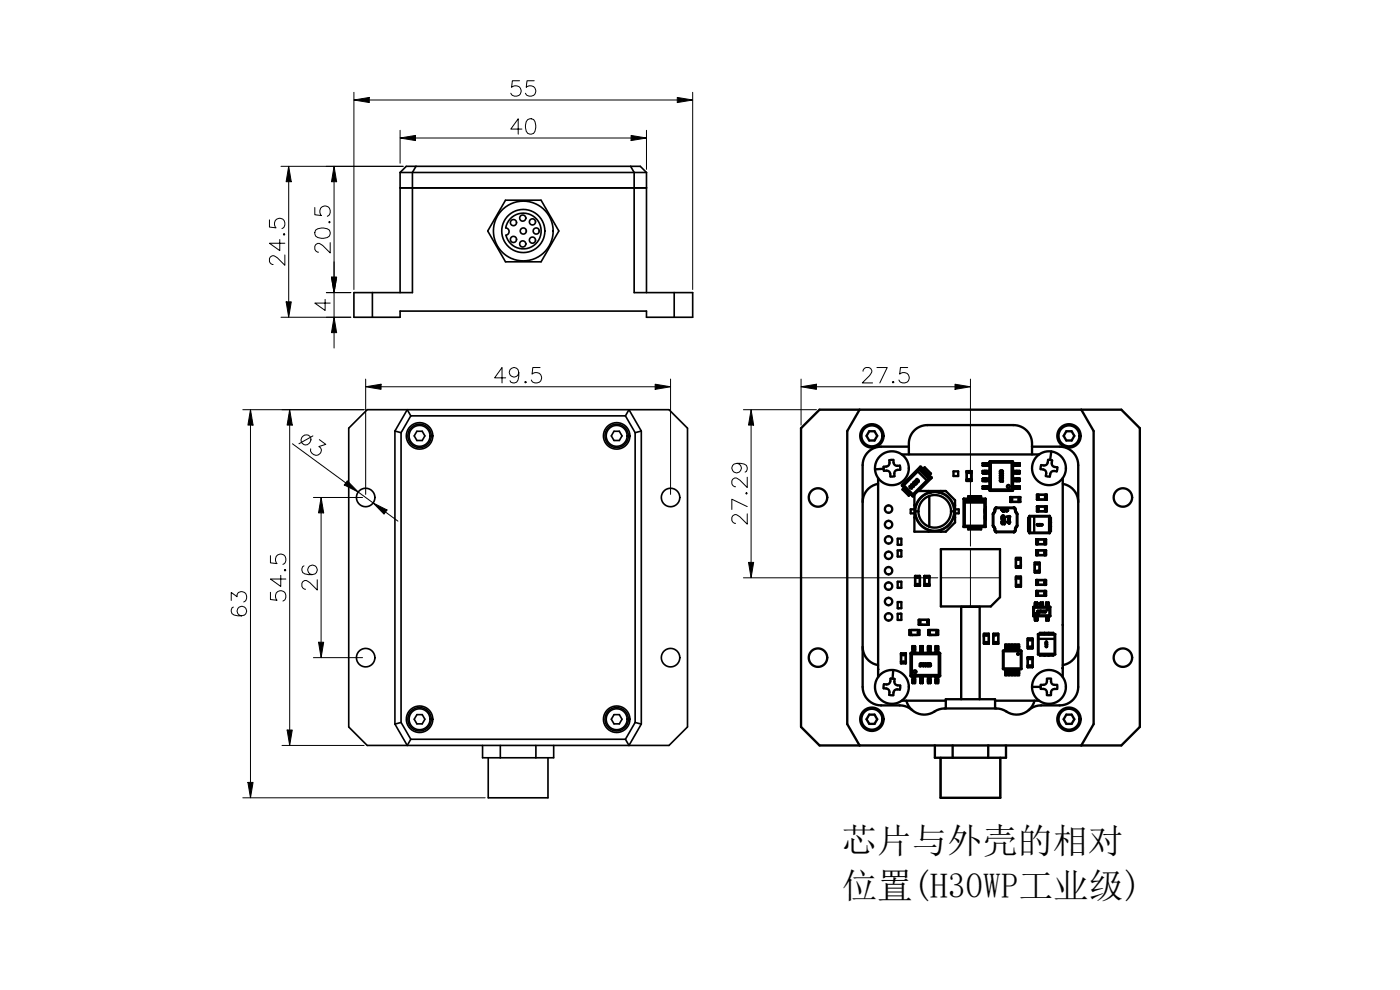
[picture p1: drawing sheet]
<svg xmlns="http://www.w3.org/2000/svg" width="297mm" height="210mm" viewBox="0 0 297 210" stroke-linecap="round" stroke-linejoin="round" font-family="sans-serif">
<defs><g id="words">
<g font-size="7.5">
<text x="178.5" y="180.9">芯片与外壳的相对</text>
<text x="178.7" y="190.5">位置(H30WP工业级)</text>
</g>
</g></defs>
<g fill="none" stroke="#000" stroke-width=".35">
<path d="M84.9 39.9h52.2M84.9 36.6v25.5M84.9 36.6h52.2M84.9 36.6l1.3-1.3h49.6l1.3 1.3M88.2 35.3l-.7 1.3v25.5h-12.4v5.2h9.8v-1.3h52.2v1.3h9.8v-5.2h-12.4v-25.5l-.7-1.3M137.1 36.6v25.5M107.2 42.5h7.6l3.8 6.5-3.8 6.5h-7.6l-3.7-6.5zM108.2 46.5a3.8 3.8 0 0 1 5.9 .3 3.8 3.8 0 0 1-1.5 5.6 3.8 3.8 0 0 1-5.3-2.5 .78 .78 0 0 0 .7-.8 .78 .78 0 0 0-.7-.8l.3-1zM79 62.1v5.2M143 62.1v5.2M77.9 86.9h64l3.9 3.9v63.4l-3.9 3.9h-64l-3.9-3.9v-63.4zM83.8 91.4l1.3 .4"/>
<path d="M83.8 91.4v62.2M85.1 91.8v61.4M87.1 88.2h45.6M87.1 88.2l-.7-1.3-2.6 4.5M87.1 88.2l-2 3.6M88.4 91.5h1.2l.5 1-.5 .9h-1.2l-.5-.9zM130.3 91.5h1.1l.6 1-.6 .9h-1.1l-.6-.9zM132.7 88.2l2 3.6M132.7 88.2l.7-1.3 2.6 4.5M134.7 91.8v61.4M136 91.4l-1.3 .4M136 91.4v62.2"/>
<path d="M83.8 153.6l2.6 4.5 .7-1.3M85.1 153.2l-1.3 .4M85.1 153.2l2 3.6M87.1 156.8h45.6M88.4 151.6h1.2l.5 1-.5 .9h-1.2l-.5-.9zM102.4 158.1v2.6h15.1v-2.6M106.1 158.1v2.6M113.7 158.1v2.6M130.3 151.6h1.1l.6 1-.6 .9h-1.1l-.6-.9zM134.7 153.2l1.3 .4M134.7 153.2l-2 3.6M136 153.6l-2.6 4.5-.7-1.3"/>
<path d="M103.6 160.7v8.5h12.7v-8.5M199.5 160.7v8.5h12.7v-8.5"/>
<circle cx="108.9" cy="47.2" r=".65"/>
<circle cx="108.9" cy="50.8" r=".65"/>
<circle cx="110.9" cy="46.3" r=".65"/>
<circle cx="110.9" cy="51.7" r=".65"/>
<circle cx="111" cy="49" r="4.6"/>
<circle cx="111" cy="49" r="6.3"/>
<circle cx="111" cy="49" r=".65"/>
<circle cx="113" cy="50.9" r=".65"/>
<circle cx="113" cy="47.1" r=".65"/>
<circle cx="113.8" cy="49" r=".65"/>
<circle cx="89" cy="92.5" r="2.48"/>
<circle cx="89" cy="92.5" r="2.22"/>
<circle cx="89" cy="92.5" r="2.81"/>
<circle cx="130.8" cy="92.5" r="2.48"/>
<circle cx="130.8" cy="92.5" r="2.22"/>
<circle cx="130.8" cy="92.5" r="2.81"/>
<circle cx="77.6" cy="105.5" r="1.96"/>
<circle cx="142.3" cy="105.5" r="1.96"/>
<circle cx="77.6" cy="139.5" r="1.96"/>
<circle cx="142.3" cy="139.5" r="1.96"/>
<circle cx="89" cy="152.6" r="2.81"/>
<circle cx="89" cy="152.6" r="2.48"/>
<circle cx="89" cy="152.6" r="2.22"/>
<circle cx="130.8" cy="152.6" r="2.48"/>
<circle cx="130.8" cy="152.6" r="2.81"/>
<circle cx="130.8" cy="152.6" r="2.22"/>
</g>
<g fill="none" stroke="#000" stroke-width=".21">
<path d="M75.1 19.6v41.8M110.2 17.1h-1.5l-.2 1.4a1.16 1.16 0 0 1 1.8 0 1.16 1.16 0 0 1-.3 1.7 1.16 1.16 0 0 1-1.6-.4M113.3 17.1h-1.5l-.2 1.4a1.16 1.16 0 0 1 1.8 0 1.16 1.16 0 0 1-.2 1.7 1.16 1.16 0 0 1-1.7-.4M146.9 19.6v41.8M59.6 35.3h25.9M61.2 35.3l.6 3.2h-1.1zM61.2 38.5v25.5M70.9 35.3l.5 3.2h-1.1zM70.9 38.5v20.3M75.1 21.2l3.2-.5v1.1zM78.3 21.2h65.4M84.9 29.3l3.2-.6v1.1z"/>
<path d="M84.9 27.6v7M88.1 29.3h45.8M110.7 27.4h-2.3l1.5-2.2v3.3M112 25.4a1.04 1.04 0 0 1 1.5 .4 2.69 2.69 0 0 1-.3 2.5 1.06 1.06 0 0 1-1.6-.5 2.58 2.58 0 0 1 .4-2.4zM133.9 28.7l3.2 .6-3.2 .5zM137.1 27.6v8.3M143.7 20.7l3.2 .5-3.2 .6zM57.2 46.6v1.6l1.4 .1a1.16 1.16 0 0 1-.1-1.7 1.16 1.16 0 0 1 1.8 .2 1.16 1.16 0 0 1-.5 1.7M59.4 50.8v2.4l-2.2-1.6h3.2M60.3 49.6l.1 .1-.1 .2-.2-.2zM60.4 54.1v2.2l-1.5-1.6a.98 .98 0 0 0-1.6-.2l-.1 1 .3 .4 .4 .2M66.8 44v1.6l1.4 .1a1.16 1.16 0 0 1 0-1.7 1.16 1.16 0 0 1 1.7 .2 1.16 1.16 0 0 1-.5 1.7"/>
<path d="M66.9 48.8a2.54 2.54 0 0 1 3 0 1.06 1.06 0 0 1-.5 1.6 2.58 2.58 0 0 1-2.5-.3l-.1-.5zM69.9 47l.2 .1-.2 .2-.2-.2zM70.1 51.5v2.2l-1.6-1.6a.98 .98 0 0 0-1.6-.2l-.1 1 .3 .4 .5 .2M70.3 58.8h1.1l-.5 3.3zM59.6 67.3h14.8M60.7 64h1.1l-.6 3.3zM69 63.5v2.4l-2.2-1.6h3.3M69.2 62.1h5.2M70.9 67.3l.5 3.3h-1.1zM70.9 62.1v5.2M70.9 70.6v3.2M110.1 79l-.2-.6a1.01 1.01 0 0 0-1.6-.1 1.01 1.01 0 0 0 .4 1.6 1.01 1.01 0 0 0 1.4-.9l-.2 1.6a.94 .94 0 0 1-.8 .6 .94 .94 0 0 1-.9-.4"/>
<path d="M114.6 78h-1.6l-.1 1.4a1.16 1.16 0 0 1 1.7-.1 1.16 1.16 0 0 1-.2 1.8 1.16 1.16 0 0 1-1.7-.5M183.1 78.7l.3-.6 .3-.1h.6a.81 .81 0 0 1 .5 1.2l-1.9 2h2.2M186 78h2.2l-1.6 3.2M192.6 78h-1.6l-.1 1.4a1.16 1.16 0 0 1 1.7-.1 1.16 1.16 0 0 1-.2 1.8 1.16 1.16 0 0 1-1.7-.5M51.5 86.9h25.7M53.1 86.9l.6 3.3h-1.1zM53.1 90.2v75.8M61.5 86.9l.5 3.3h-1.1zM61.5 90.2v64.7M62 94.1l11.4 8.3M66.4 92.5l-3 1.6M67.7 93.3l1.4 1-1.5 .4a1.05 1.05 0 0 1 .2 1.7 1.05 1.05 0 0 1-1.6-.2l-.3-.4v-.6"/>
<path d="M77.6 82l3.2-.5v1.1zM77.6 80.4v24.5M80.8 82h58.2M107.3 80.1h-2.4l1.6-2.1v3.2M111.3 81.1l.2-.2 .1 .2-.1 .1zM139 81.5l3.3 .5-3.3 .6zM142.3 80.4v24.5M156.3 98.3l-.6 .1a1.01 1.01 0 0 0-.1 1.7 1.01 1.01 0 0 0 1.6-.4 1.01 1.01 0 0 0-.9-1.4l1.6 .1a.94 .94 0 0 1 .6 .8 .94 .94 0 0 1-.4 .9M157.7 86.9h15.5M159.3 86.9l.6 3.3h-1.1zM159.3 90.2v29.1M169.9 82l3.3-.5v1.1z"/>
<path d="M169.9 80.4v9.8M173.2 82h29.4M189.3 81.1l.2-.2 .1 .2-.1 .1zM202.6 81.5l3.3 .5-3.3 .6zM205.9 80.4v35.4M57.4 117.9v1.5l1.4 .2a1.16 1.16 0 0 1 0-1.8 1.16 1.16 0 0 1 1.7 .2 1.16 1.16 0 0 1-.5 1.7M66.5 105.5h10.4M68.1 105.5l.6 3.3h-1.1zM68.1 108.8v27.4M73.7 102l2.3 2.4-3-1.5zM76 104.4l3.2 2.3M79.2 106.7l2.9 1.5-.6 .9z"/>
<path d="M81.8 108.6l2.6 1.9M158.4 104.5l.1 .2-.1 .1-.2-.1zM158.5 109v2.2l-1.5-1.6a.98 .98 0 0 0-1.6-.1l-.1 .9 .3 .5 .4 .1M158.5 107.5l-3.2-1.6v2.2M158.5 101.2v2.2l-1.5-1.6a.98 .98 0 0 0-1.6-.1l-.1 .9 .3 .5 .4 .1M158.8 119.3h1.1l-.6 3.3zM49.1 127.4v-1.7l1.2 .9a1.05 1.05 0 0 1 1.2-1.1 1.05 1.05 0 0 1 .8 1.4l-.1 .5-.5 .3M49.5 128.8a.93 .93 0 0 0-.5 .9 .93 .93 0 0 0 .7 .8l1.5 .1a1.01 1.01 0 0 1-.8-1.4 1.01 1.01 0 0 1 1.5-.4 1.01 1.01 0 0 1 0 1.7l-.7 .1M57.4 125.6v1.6l1.4 .1a1.16 1.16 0 0 1 0-1.7 1.16 1.16 0 0 1 1.7 .2 1.16 1.16 0 0 1-.5 1.7M59.6 122v2.4l-2.2-1.6h3.2M60.5 120.8l.1 .2-.1 .1-.2-.1zM64.5 120a.93 .93 0 0 0-.5 .9 .93 .93 0 0 0 .7 .8l1.5 .2a1.01 1.01 0 0 1-.9-1.4 1.01 1.01 0 0 1 1.6-.4 1.01 1.01 0 0 1-.1 1.6l-.6 .2"/>
<path d="M66.5 139.5h10.4M67.3 123v2.2l-1.6-1.6a.98 .98 0 0 0-1.5-.2l-.2 1 .4 .4 .4 .2M67.6 136.2h1.1l-.6 3.3zM157.7 122.6h41.2M59.8 158.1h17.4M60.9 154.9h1.1l-.5 3.2zM51.5 169.2h51.4M52.6 166h1.1l-.6 3.2z"/>
<circle cx="64.9" cy="93.4" r="1.06"/>
</g>
<g fill="#000">
<path d="M61.2 35.3l.6 3.2h-1.1zM70.9 35.3l.5 3.2h-1.1zM75.1 21.2l3.2-.5v1.1zM84.9 29.3l3.2-.6v1.1zM133.9 28.7l3.2 .6-3.2 .5zM143.7 20.7l3.2 .5-3.2 .6zM70.3 58.8h1.1l-.5 3.3zM60.7 64h1.1l-.6 3.3zM70.9 67.3l.5 3.3h-1.1zM53.1 86.9l.6 3.3h-1.1zM61.5 86.9l.5 3.3h-1.1zM77.6 82l3.2-.5v1.1z"/>
<path d="M139 81.5l3.3 .5-3.3 .6zM159.3 86.9l.6 3.3h-1.1zM169.9 82l3.3-.5v1.1zM202.6 81.5l3.3 .5-3.3 .6zM68.1 105.5l.6 3.3h-1.1zM73.7 102l2.3 2.4-3-1.5zM79.2 106.7l2.9 1.5-.6 .9zM158.8 119.3h1.1l-.6 3.3zM67.6 136.2h1.1l-.6 3.3zM60.9 154.9h1.1l-.5 3.2zM52.6 166h1.1l-.6 3.2z"/>
</g>
<g fill="none" stroke="#000" stroke-width=".5">
<path d="M173.9 86.9h64l3.9 3.9v63.4l-3.9 3.9h-64l-4-3.9v-63.4zM182.4 86.9l-2.7 4.5v62.2l2.7 4.5M184.4 91.5h1.1l.6 1-.6 .9h-1.1l-.6-.9zM187.4 99.4l-1.8 .2M188.7 97.6h.8a.99 .99 0 0 0 .3 1 .99 .99 0 0 0 1.1 .2l.1 .8a1.01 1.01 0 0 0-1.3 .6l.1 .8-.9 .1a.99 .99 0 0 0-.3-1.1 .99 .99 0 0 0-1.1-.1v-.9a1.01 1.01 0 0 0 1.2-.6zM192.8 94.7a4 4 0 0 1 3.9-4.5h18.3a4 4 0 0 1 3.9 4.5M192.8 94.7h-5.9a3.9 3.9 0 0 0-3.9 4v47a3.9 3.9 0 0 0 3.9 3.9h4a3.9 3.9 0 0 1 2.6 1M192.8 94.7v1.7M194.7 100l1.9 1.9M195 99.7l2 1.9M195.2 99h.2M195.2 99v.3"/>
<path d="M195.2 99l-3.8 3.9M195.2 99.3l-3.5 3.6M195.3 99.3h-.1M195.3 99.3h.1M195.3 99.3v.1M195.3 99.4l-3.6 3.6M195.3 99.4l1.9 1.9M195.4 99l2.2 2.2M195.4 99.3l1.9 1.9M195.4 99v.3M195.8 99.5l.4-.4 1.3 1.4-.3 .3M195.9 99.4l1.3 1.3"/>
<path d="M202.3 100h1v1h-1zM205.1 99.9v2.1M206.1 99.9h-1M206.1 99.9v2.1M208.5 98.8h.1M208.5 98.3v.5M208.5 99.9v.5M208.5 98.3h.1M208.5 99.9h.1M208.8 98.3v.5M208.8 99.9v.5M208.8 98.3h.1"/>
<path d="M208.8 99.9h.1M209 98.3l.1 .5M209 99.9v.5M209.1 98.3h-.1M209.1 99.9h-.1M209.2 98.3l.1 .5M209.2 99.9v.5M209.3 99.9h-.1M209.3 98.3h-.1M209.7 98.3v.5M209.7 99.9v.5M209.9 98v6"/>
<path d="M209.9 98l.2 .1M209.9 98.3h-1.4M209.9 98.8h-1.4M209.9 99.9h-1.4M210 97.8l-.1 .2M210 97.8l.2 .2M210.1 98.1v5.7M210.2 98l-.1 .1M210.2 98v6M212.2 99.8h.5v.3h-.5zM214.6 98l.1 .1M214.6 98v6"/>
<path d="M214.6 98h-4.4M214.7 98.1v5.7M214.7 98.1h-4.6M214.8 97.8h-4.8M214.8 97.8l-.2 .2M214.8 97.8l.1 .2M214.9 98v6M214.9 98l-.2 .1M214.9 98.3h1.4M214.9 99.9h1.4M215.1 98.3v.5M215.1 99.9v.5"/>
<path d="M215.5 98.3v.5M215.5 99.9v.5M215.7 98.3h.1M215.7 99.9h.1M215.8 98.3l-.1 .5M215.8 99.9v.5M216 98.3h.1M216 99.9h.1M216 98.3v.5M216 99.9v.5M216.3 98.3h.1M216.3 99.9h.1"/>
<path d="M216.3 98.8h-1.4M216.3 98.3v.5M216.3 99.9v.5M216.3 98.8h.1M218.9 94.7h5.9a3.9 3.9 0 0 1 3.9 4v47a3.9 3.9 0 0 1-3.9 3.9h-3.9a3.9 3.9 0 0 0-2.6 1M218.9 94.7v1.7M220.4 96.4h-29.1M220.9 98.7a1.01 1.01 0 0 0 1.3-.4l.1-.8 .9 .2a.99 .99 0 0 0 .1 1.1 .99 .99 0 0 0 1 .3l-.1 .9a.99 .99 0 0 0-1.1 0 .99 .99 0 0 0-.4 1.1l-.8-.1a1.01 1.01 0 0 0-.4-1.3l-.7-.2zM223 95.8l-.2 1.8M226.2 91.5h1.1l.6 1-.6 .9h-1.1l-.6-.9zM229.4 86.9l2.6 4.5v62.2l-2.6 4.5M186.3 101.4v42.2"/>
<path d="M186.3 102.6a3.9 3.9 0 0 0-3.3 3.9M190.4 114.3h.8v1.3h-.8zM190.4 116.8h.8v1.3h-.8zM191.4 102.9v.1M191.4 103l2.2 2.3M191.4 103h.3M191.4 102.9h.3M191.7 102.9v.1M191.7 103l1.9 2M191.7 102.9l2.1 2.1M191.7 103.6l1.4 1.3M191.8 103.5l-.3 .3 1.3 1.4 .3-.4"/>
<path d="M193 103.1a.32 .32 0 0 1 .5 .1 .32 .32 0 0 1-.2 .4l-.3-.2zM193 103.2l.3 .1 .1 .2-.3-.1zM193.3 102.8l.5 .4v-.2v.3zM193.6 105.3h.2M193.6 105h.2M193.6 105v.3M193.7 102.4h.2l-.1 .2 .2-.1v.3l.2-.1v.2h-.3v-.2h-.2zM193.8 105v.3M193.8 103.3h.1M194 105l-.2 .3M194 108h-.8v.9h.8M194 109.8h.3l.8 1.4 .9 .8 1 .4v.4"/>
<path d="M194.1 102h.2l-.2 .3h.4l-.1 .3 .1-.3h-.5zM194.2 108.5h.6M194.4 101.7h.2l-.2 .2h.5l-.2 .4 .1-.3h-.4zM194.8 104.2h5.8l2 1.9v4.7l-2 2h-6.6v-7.9zM194.8 108.5a3.5 3.5 0 0 0 2.3 3.2M196.6 101.9l-3 3.1M196.9 104.6h.1M197 101.6l-.4 .3M197 104.2v.3l-1 .5-.9 .7-.8 1.5h-.3M197 104.5l-.1 .1M197 104.5h.1M197.1 105.2a3.5 3.5 0 0 0-2.3 3.3"/>
<path d="M197.1 105.2a3.5 3.5 0 0 1 4.7 3.3M197.1 105.2v6.5M197.2 101.3l-.2 .3M197.2 101.3h.1M197.3 101.2v.1M197.3 101.4l-3.5 3.6M197.3 101.3v.1M197.3 104.5h-.3M197.3 104.5h.1M197.5 104.4h-.1M197.5 104.4h.1M197.6 101.2v.2"/>
<path d="M197.6 101.4l-2.7 2.8M197.6 101.2h-.3M197.6 101.4h-.3M197.6 104.4h-.1M197.7 104.4h.1M197.9 104.4h-.1M197.9 104.4h.1M198.1 104.3l-.2 .1M198.2 104.3l.1 .1M198.5 104.3l.5 .1M199 104.4l.3 .1M199 104.4h.1"/>
<path d="M199.3 104.5h.1M199.4 104.5l.3 .1M199.6 116.5h12.5v10.2l-1.9 1.9h-10.6zM199.6 104.2v.3l1 .5 .8 .7 .9 1.5h.3M199.7 104.6h.1M201.8 108.5a3.5 3.5 0 0 1-4.7 3.2M202.4 108.5a4.1 4.1 0 0 1-4.1 4.1 4.1 4.1 0 0 1-4.1-4.1M202.4 108.5a4.1 4.1 0 0 0-4.1-4.1 4.1 4.1 0 0 0-4.1 4.1M202.4 108.5h-.6M202.6 108h.8v.9h-.8M202.6 109.8h-.3l-.5 1-.8 .8-1.4 .8v.4M204.4 105.8v5.9l.2-.2"/>
<path d="M204.4 105.8l.2 .2M204.4 111.7l.1 .1M204.5 105.8h-.1M204.5 105.8l.2 .2M204.6 106v5.5M204.6 111.5l.1 .1M204.7 106.1l-.1 .1M204.7 106.3l-.1 .1M204.7 106.5l-.1 .1M204.7 106h-.1M204.7 106v.1M204.7 106.6v5"/>
<path d="M204.7 106.2v.1M204.7 106.4v.1M204.7 111.6l-.2 .2M205.1 101.7h.1M205.1 100.3v1.4M205.1 100.3h1M205.1 100.3h.1M206.1 101.7h-1M206.1 102h-1M206.1 100.3h.1M206.1 100.3v1.4M206.1 101.7h.1"/>
<path d="M208.1 105.5h-2.7M208.1 105.8v-.5h-2.7v.5M208.1 111.8v.5h-2.7v-.5M208.1 112h-2.7M208.5 100.4h.1M208.5 103.7h.1M208.5 102h.1M208.5 101.6v.4M208.5 103.2v.5M208.8 102h.1M208.8 100.4h.1M208.8 101.5v.5"/>
<path d="M208.8 103.2v.5M208.9 106h.1M208.9 106h-4.2M208.9 106v5.6M208.9 111.6l.1 .2M208.9 111.6h-4.2M208.9 106.5h-4.2M208.9 106.4h-4.3M208.9 106.1h-4.2M208.9 106.6h-4.3M208.9 106.2h-4.3M208.9 106.3h-4.2"/>
<path d="M208.9 106h-4.3M208.9 106v5.5M208.9 111.5v.1M208.9 111.5l.2 .2M208.9 111.5h-4.3M208.9 109.7l.1 .3M209 108.6v.1M209 108.9h.1M209 108.4v.1M209 108.4h.1M209 108.2v.1M209 108.5v.1"/>
<path d="M209 108v.1M209 108.5h.1M209 108.7h.1M209 109.7v.2M209 108.3h.1M209 108.1h.1M209 108.1v.1M209 108h.1M209 107.9v.1M209 110v.3l.1-.2M209 110v.2v-.1M209 109.9v.1"/>
<path d="M209 108.8v.1M209 108.8h.1M209 108.3v.2M209 108.2v.3M209 107.8l.1 .2M209 107.8v.1M209 109.9v.2M209 108v.2M209 107.6l.1 .1M209 107.6l.1-.1v.2M209 107.6h.1M209 107.9h.1"/>
<path d="M209 108.2l.1 .1M209 107.8h.1M209 105.8h-4.5M209 105.8l-.1 .2M209 111.8h-4.5M209 105.8h.1M209 108.6h.1M209 107.8l.1 .1M209 109.4v-.2v.5M209 100.4h.1M209 102h.1M209.1 107.6v.1"/>
<path d="M209.1 107.6h-.1M209.1 108.6h.1M209.1 109.7l-.1-.2v.4M209.1 108.6v.1M209.1 108.4l-.1 .1M209.1 109.7v.2M209.1 109.7h.1M209 109.9h.1M209.1 107.7h.1M209.1 108.4h.1M209.1 108.4v.1M209.1 108.7h.1"/>
<path d="M209.1 108.3h-.1M209.1 107.8v.1M209.1 108.8v.1M209.1 108.3h.1M209.1 108.1h-.1M209.1 108.5h.1M209.1 107.9h.1M209.1 109.4l-.1-.3-.1 .6M209.1 109.4v.1M209.1 108.3l-.1 .1M209.1 108.8h.1M209.1 101.5l-.1 .5"/>
<path d="M209.1 103.2v.5M209.1 108h.1M209.1 108v.2M209.1 107.9v.2M209.1 109.9h.1M209.1 107.5v.1M209.1 108.3v.1M209.1 109.9v.2M209.1 105.8v5.9M209.1 105.8l-.2 .2M209.1 111.7l-.1 .1M209.2 100.4h.1"/>
<path d="M209.2 102h.1M209.3 101.5l-.1 .5M209.3 103.2v.5M209.7 101.5v.5M209.7 103.2v.5M209.9 101.5l-1.4 .1M209.9 100.4h-1.4M209.9 101.6h-1.4M209.9 103.2h-1.4M209.9 103.7h-1.4M209.9 102h-1.4M209.9 104l.1 .1"/>
<path d="M210.1 103.8l.1 .2M210.1 103.8l-.2 .2M210.2 104l-.2 .1M210.6 109.1v2.4M210.6 109.1h.1M210.6 111.5l.1 .3M210.6 111.5h.1M210.7 108.8l-.1 .3M210.7 108.8l.1 .1M210.7 111.8l.2 .1M210.7 109.1v2.4M210.7 111.5l.1 .2"/>
<path d="M210.8 108.9l-.1 .2M210.8 111.7l-.1 .1M210.8 111.7l.2 .1M210.9 108.6l-.2 .2M210.9 108.6l.1 .1M210.9 111.9l.1 .3M211 108.7l-.2 .2M211 111.8l.1 .4M211 111.8l-.1 .1M211 108.4l-.1 .2M211 108.1h.1M211 108.1v.3"/>
<path d="M211 108.4h.1M211 112.2v.3M211 112.2h.1M211 112.5l.4 .4M211 112.5h.1M211.1 112.8l.3 .1M211.1 108.4l-.1 .3M211.1 108.1v.3M211.1 112.5l.3 .3M211.1 112.2v.3M211.4 107.8v-.1h-.2l-.2 .4M211.4 107.8l-.3 .3"/>
<path d="M211.4 112.8v.1M212.1 100.9l.7 .1zM212.1 101.8l.2 .3 .2-.3h.2v.4l-.1-.3-.2 .2h-.2zM212.1 100.3l.2 .3 .1 .1 .2-.1 .1-.3a.33 .33 0 0 1-.3 .5 .33 .33 0 0 1-.3-.5zM212.5 108.1h.1M212.5 108.1v.1M212.5 110h.6l-.5 .1 .5 .2-.5 .3 .5 .1h-.6l.5-.3zM212.5 110.8l.1 .3 .2-.2h.3v.3l-.1-.3-.2 .3-.3-.1zM212.5 108.2h.1M212.6 108.1h.1M212.6 108.1h-.1M212.6 108.1l-.1 .1"/>
<path d="M212.6 108.2h.1M212.6 108.1v.1M212.6 108.3h.1M212.6 108.3l.1 .1M212.6 109.4a.37 .37 0 0 1 .4 0 .37 .37 0 0 1 .1 .4h-.6zM212.6 108.1l.2 .1h-.2M212.7 108.4h.1M212.7 109.4h.2l.2 .4h-.6zM212.7 108.1v.1M212.7 108.3h.1M212.7 108.3v.1M212.8 108.4h.1"/>
<path d="M212.8 108.3v.1M212.8 108.1h-.2M212.8 108.3h.1M212.8 108.3l.1 .1h-.1M212.8 108.2h-.2M212.8 108.1v.1M212.8 108.1l.1 .1M212.9 108.3v.1M212.9 108.1v.1M212.9 108.1h.1M212.9 108.1h-.1M212.9 108.2h.1"/>
<path d="M212.9 108.3h-.1M212.9 108.1l.1 .1M213 108.2h.1M213 108.1h.1M213 108.4h.1M213 108.3h.1M213 108.1v.1M213 108.3l.1 .1M213.1 108.2h-.1M213.1 108.2h.1M213.1 108.1h.1M213.1 108.4h-.1"/>
<path d="M213.1 108.3v.1M213.1 108.1l-.1 .1M213.1 108.4h.1M213.1 108.1l.1 .1zM213.1 108.3l.1 .1M213.1 108.3h.1M213.3 108.1h.2a.18 .18 0 0 0 .1 .3 .18 .18 0 0 0 .1-.2l-.2 .1 .1-.2a.19 .19 0 0 1 .3 .2 .19 .19 0 0 1-.3 .2l-.3-.2zM213.6 109.6l.5-.1 .2 .1h-.2v.3zM213.6 110.7l.5-.1 .2 .2h-.2v.3zM213.8 109.6h.3v.3zM213.8 110.8h.3v.2zM213.8 110.1l.2 .1 .2-.1-.1 .2 .1 .1-.2-.1-.1 .2 .1-.2z"/>
<path d="M214.3 106.5h.1M214.3 105.5v1M214.4 105.4l-.1 .1M214.4 105.4v1.1M214.4 106.5h.3M214.6 104l.2 .1M214.6 104h-4.4M214.7 106.5h1.4M214.7 106.5h.1M214.7 105.4v1.1M214.7 103.8l-.1 .2M214.7 103.8l.2 .2"/>
<path d="M214.7 103.8h-4.6M214.8 104.1h-4.8M214.9 104l-.1 .1M215.1 107.8v-.1h.2l.2 .4M215.1 107.8l.2 .3M215.1 107.8h-3.7M215.1 112.8v.1M215.1 112.8h-3.7M215.1 112.9h-3.7M215.1 101.5v.5M215.1 103.2v.5M215.3 108.4l.2 .3"/>
<path d="M215.3 108.1h.2M215.3 108.4h.2M215.3 108.1v.3M215.3 112.5l-.2 .3M215.3 112.2h.2M215.3 112.5h.2M215.3 112.2v.3M215.3 107.8l-.2-.2h-3.8l-.2 .2M215.3 112.8l-.2 .1M215.5 108.4l.1 .2M215.5 108.1v.3M215.5 112.5l-.4 .4"/>
<path d="M215.5 112.2v.3M215.5 108.7l.1 .2M215.5 111.8l-.2 .4M215.5 111.8l.1 .1M215.5 118.4h1.1v2h-1.1zM215.5 118.6h.4v.1M215.5 103.2v.5M215.5 101.5v.5M215.6 108.6l.1 .2M215.6 108.6l-.1 .1M215.6 111.9l-.1 .3M215.6 108.9l.1 .2"/>
<path d="M215.6 111.7l.1 .1M215.6 111.7l-.1 .1M215.7 109.1h.1M215.7 109.1v2.4M215.7 111.5l-.1 .2M215.7 111.5h.1M215.7 108.8l.1 .3M215.7 108.8l-.1 .1M215.7 111.8l-.1 .1M215.7 101.5l.1 .5M215.7 103.2v.5M215.8 100.4h-.1"/>
<path d="M215.8 102h-.1M215.8 109.1v2.4M215.8 111.5l-.1 .3M216 101.5v.5M216 103.2v.5M216 100.4h.1M216 102h.1M216.1 105.5v1M216.1 106.5h.3M216.1 106.5h.1M216.1 105.4h.1M216.3 101.5v.1"/>
<path d="M216.3 101.5h-1.4M216.3 101.5v.5M216.3 103.2h.1M216.3 103.2v.5M216.3 103.7h-1.4M216.3 103.2h-1.4M216.3 100.4h.1M216.3 102h.1M216.3 101.6v.4M216.3 100.4h-1.4M216.3 101.6h-1.4M216.3 103.7h.1"/>
<path d="M216.3 102h-1.4M216.4 105.4v.1M216.4 105.4v1.1M216.4 105.4h-2M216.4 106.5h.1M216.4 106.5h-2.1M216.4 105.5h-2.1M216.4 105.5v1M216.6 118.7h-1.1M216.6 119.8v.1M218.1 111.7h.3M218.4 109.8h-.3v2.9h.3"/>
<path d="M218.4 110.8h-.3M218.4 109.4v3.7M218.4 109.4l.1 .2M218.5 109.6v3.4M218.5 113l-.1 .1M219.4 109.6v3.4M219.5 119.4h1.1v2h-1.1zM219.8 117.7v.1M219.8 114.4h.1M219.8 114.4v1M219.8 115.4h.3M219.8 116.7h.1"/>
<path d="M219.8 116.7v1.1M220 111.2h.1l-.1 .1 .1 .1h-.1zM220 106h.1M220 108.4v.1M220 104.9v.1M220 104.9v1.1M220 107.4v.1M220 107.4v1.1M220.1 114.4h1.5M220.1 117.7h1.5M220.1 114.4v1M220.1 115.4h.1"/>
<path d="M220.1 114.4h.1M220.1 117.7v.1M220.1 116.7v1M220.1 116.7h.1M220.2 111.4l.1-.2 .1 .2M220.3 111.2v.1M220.3 111.2h.1M220.3 111.2l.1 .2M220.3 106h1.4M220.3 108.4l1.4 .1M220.3 106h.1M220.3 108.4v.1"/>
<path d="M220.3 105v1M220.3 105h.1M220.3 107.5v.9M220.3 107.4v.1M220.3 111.4h-.1M220.4 111.4h.1M220.5 111.2h.1l-.1 .2zM220.5 111.4h-.1M220.5 111.4h.1M220.6 119.5h-.4v.2M220.6 119.7h-1.1M220.6 111.4h-.1"/>
<path d="M220.7 111.4l.1-.2h-.2v.2h.2M220.7 111.3h.1M220.8 111.4h.1M220.8 111.3h.1M220.9 111.3h.1M221 111.2h.1M221 111.3v.1M221 111.3h.1M221.1 111.3v.1M221.1 111.2l-.1 .1M221.1 111.2h-.1l.1 .2M221.1 111.2v.1"/>
<path d="M221.6 116.7v1M221.6 114.4v1M221.6 115.4h.3M221.6 115.4h.1M221.6 114.4h.1M221.6 116.7h.1M221.6 117.7v.1M221.7 105v1M221.7 107.5v.9M221.8 104.9h-.1M221.8 106h-.1M221.8 108.4l-.1 .1"/>
<path d="M221.8 107.4h-.1M221.9 115.4h-2.1M221.9 114.4h.1M221.9 114.4v1M221.9 116.7h.1M221.9 116.7v1.1M221.9 114.4h-2.1M221.9 116.7h-2.1M221.9 117.7v.1M221.9 117.7h-2.1M222 104.9l.1 .1M222 104.9v1.1"/>
<path d="M222 107.4l.1 .1M222 107.4v1.1M222.1 106h-.1M222.1 105h-2.1M222.1 106h-2.1M222.1 108.4l-.1 .1M222.1 107.5h-2.1M222.1 108.4h-2.1M222.6 109.6v3.4M222.6 109.6h-4.1M222.6 113l.1 .1M222.6 113h-4.1"/>
<path d="M222.7 109.8h.2v2.9h-.2M222.7 109.4v3.7M222.7 109.4l-.1 .2M222.7 109.4h-4.3M222.7 113.1h-4.3M222.9 110.8h-.2l.2 .1M222.9 111.7h-.2h.2M225.5 101.4v42.2M225.5 102.6a3.9 3.9 0 0 1 3.2 3.9M183 137.2a3.9 3.9 0 0 0 3.3 3.9M190.4 123.4h.8v1.3h-.8zM190.4 127.7h.8v1.3h-.8z"/>
<path d="M190.4 130.2h.8v1.3h-.8zM191.2 138.9l-.1 1.5M191.2 138.9h1M191.2 138.6h1M191.2 138.6v2.1M191.2 138.9h-.1M192.2 138.6h.1M192.2 138.6v2.1M192.2 138.9v1.5h-1M192.2 138.9h.1M192.2 138.6v.3M192.9 133.6h2.1v1.1h-2.1z"/>
<path d="M193.2 138.6v4.8M193.2 138.6l.1 .2M193.3 134l-.2 .7M193.3 138.5l-.1 .1M193.3 138.5l.2 .1M193.3 138.8v4.4M193.5 138.6l-.2 .2M193.5 138.6v4.7M193.6 137.1v1.4M193.6 138.3h.5M193.6 137.1h.1M194.1 137.1h.1"/>
<path d="M194.1 137.6h.1M194.1 137.6h-.5M194.1 137.4h.1M194.1 137.1v1.4M194.1 137.1h-.5M194.1 137.4h-.5M194.1 137.8h-.5M194.1 122.2v2M194.1 122.2v.3M194.1 123.9v.3M194.1 122.5h.1M194.1 122.5v1.4"/>
<path d="M194.7 134l.1 .7M194.9 131.5h2.1v1h-2.1zM195.1 131.5l.2 .6M195.1 122.5h-1M195.1 123.9h-1M195.1 123.9l.1 .3M195.1 122.5v1.4M195.2 122.5h-.1M195.2 123.9h-.1M195.2 122.2l-.1 .3M195.2 122.2v2M195.2 122.2h-1.1"/>
<path d="M195.2 122.5h.1M195.2 124.2h-1.1M195.2 137.1v1.4M195.2 138.3h.6M195.3 137.1h-.1M195.3 137.1v1.4M195.3 137.1h.4M195.7 137.4h.1M195.7 137.1h.1M195.7 137.1v1.4M195.7 137.4h-.5M195.7 137.1h-.5"/>
<path d="M195.7 137.6h.1M195.7 137.6h-.5M195.8 137.8h-.6M196.1 122.2h1.1M196.1 124.2v.1M196.1 122.5h.1M196.1 122.5v1.4M196.1 122.2h.1M196.1 122.2v2.1M196.1 123.9h1M196.1 123.9h.1M196.8 131.5l-.1 .6"/>
<path d="M196.9 137.8h.5M196.9 137.6h.1M196.9 137.6h.5M196.9 137.4h.5M196.9 137.1h.5M196.9 137.1h.1M196.9 137.1v1.4M196.9 137.4h.1M196.9 133.6h2.1v1.1h-2.1zM197.1 122.5h-1M197.1 122.2h.1M197.1 122.2v2.1"/>
<path d="M197.1 122.5v1.4M197.1 122.5h.1M197.1 123.9h.1M197.2 124.2l-.1 .1M197.2 124.2h-1.1M197.2 134.3h-.1v.4M197.3 133.6v1.1M197.4 137.1h.1M197.4 137.1v1.4M197.4 138.3h-.5M198.5 138.3h.5M198.5 137.1h.1"/>
<path d="M198.5 137.1v1.4M198.5 137.6h.1M198.5 137.6h.5M198.5 137.4h.5M198.5 137.4h.1M198.7 133.6v1.1M198.7 134.3h.1v.4M199 137.6h.1M199 137.4h.1M199 137.1h.1M199 137.1v1.4M199 137.1h-.5"/>
<path d="M199 137.8h-.5M199.2 138.6l.1 .2M199.2 138.6h-5.7M199.2 138.6v4.7M199.3 138.8v4.4M199.3 138.8h-6M199.3 138.5h-6M199.3 138.5l-.1 .1M199.3 138.5l.1 .1M199.4 138.6v4.8M199.4 138.6l-.1 .2M208.7 134.6v.1"/>
<path d="M208.7 134.8h.1M208.7 135v.1M208.7 134.4h1.1v2.2l-1.1-.1zM209.4 136.2v.1h.4M209.8 134.6l-.7 .2M209.8 134.8h-1.1M209.8 136.2h-1.1M210.7 134.4h1.1v2.2l-1.1-.1zM210.7 134.6l.7 .2M211.1 136.2v.1h-.4M211.8 136.2h-1.1M212.8 138.1v3.8"/>
<path d="M212.8 138.1h.1M212.8 138.1v3.7M212.8 138v.1M212.8 138l.1 .1M212.9 138.1h-.1M212.9 138.1v3.8M213.3 137.1h.3M213.3 137.2h.3M213.3 138v-1.3h.3v1.3M213.3 137.5h.3M213.3 137.8h.3M213.9 137.2h.3"/>
<path d="M213.9 137.5h.3M213.9 138v-1.3h.3v1.3M214.2 137.1h-.3M214.2 137.8h-.3M214.6 137.1h.3M214.6 138v-1.3h.3v1.3M214.6 137.2h.3M214.6 137.8h.3M214.9 137.5h-.3M215.2 137.1h.3M215.2 138v-1.3h.3v1.3M215.2 137.2h.3"/>
<path d="M215.2 137.5h.3M215.5 122.3h1.1v2.1h-1.1zM215.5 137.8h-.3M215.9 137.1h.3M215.9 137.8h.3M215.9 120.1v.1h-.4M216.2 124.1v.1h.4M216.2 137.2h-.3M216.2 137.5h-.3M216.2 138v-1.3h-.3v1.3M216.6 138.1h.1M216.6 138.1v3.8"/>
<path d="M216.6 138.1h-3.7M216.6 120.1h-1.1M216.6 120.1h.1M216.6 120.2v.1M216.6 122.3h-1.1M216.6 124.1h-1.1M216.6 122.5h-.4v.2M216.6 122.7h-1.1M216.6 138h-3.8M216.6 138v.1M216.6 138l.1 .1M216.6 138.1h-3.8"/>
<path d="M216.6 138.1v3.7M216.7 138.1v3.8M216.7 138.1h-.1M218 135.4h1.1v2.1h-1.1zM218 139.8h.1M218 139.8v1.4M218 139.4v.1M218 139.4v2.1M218.7 137.2v.1h.4M219 139.4l.1 .1M219 139.4v2.1M219 139.8h-1"/>
<path d="M219 139.8v1.4M219.1 139.8h-.1M219.1 135.6h-.4v.2M219.1 135.8h-1.1M219.1 137.2h-1.1M219.1 139.5h-1.1M219.1 136.9v.1M219.1 137.2h.1M219.1 137.3v.1M219.2 128.8v1.9M219.2 128.8l.1 .1M219.2 130.7h.1"/>
<path d="M219.2 128.7v.1M219.2 128.7l.2 .1M219.3 130.5l.1 .1M219.3 130.5l-.1 .2M219.3 128.9v1.6M219.4 128.8l-.1 .1M219.4 130.6l-.2 .1M219.4 128.8v1.8M219.5 130.2h.1M219.5 130.2v.1M219.6 128.6h.5M219.6 130.7v.9"/>
<path d="M219.6 127.8v.9M219.6 127.8h.4M219.6 127.8h.1M219.6 128h.4M219.6 128h.1M219.6 128.1h.4M219.6 128.1h.1M219.6 128.3h.4M219.6 128.3h.1M219.6 131.2h.4M219.6 131.1v.1M219.6 131.3h.5"/>
<path d="M219.6 131.4h.1M219.6 131.6h.1M219.6 131.4h.4M219.6 130.2v.1M219.6 130.3h.1M219.6 130.2h.1M219.6 130.3v.1M219.7 130.4h.1M219.7 130.2h-.1M219.7 130.2l-.1 .1M219.7 130.3h.1M219.7 130.3v.1"/>
<path d="M219.7 130.2h.1M219.8 130.2h-.1M219.8 130.3v.1M219.8 130.3h-.1M219.8 130.2h.1M219.8 130.4h-.1M219.8 130.4h.1M219.8 130.3h.1M219.8 124v.1M219.8 126.4h.1M219.8 123v.1M219.8 123v1.1"/>
<path d="M219.8 125.3v1.1M219.8 125.3h.3M219.9 130.3v.1M219.9 130.2h.1M219.9 121.1l.7 .1M220 130.2l.2 .2M220 130.2v.1M220 130.2h.1M220 130.3h.2M220 127.8l.1 .9M220 131.6h-.4M220.1 127.8h-.1"/>
<path d="M220.1 128h-.1M220.1 128.1h-.1M220.1 128.3h-.1M220.1 131.1l-.1 .1M220.1 130.8h-.5M220.1 130.7l-.1 .9M220.1 131.4h-.1M220.1 131.6h-.1M220.1 130.2h.1M220.1 124l1.5 .1M220.1 126.4h1.5M220.1 124v.1"/>
<path d="M220.1 126.4h.1M220.1 123.1v.9M220.1 123v.1M220.1 125.4v1M220.1 125.4h.1M220.2 129.6l-.1 .1h.1M220.2 129.6v.1M220.2 130.3h-.1M220.2 130.3h.1M220.2 129.7v.2h-.1zM220.2 134.5v4.3M220.2 134.5l.1 .1"/>
<path d="M220.2 130.4h.1M220.2 129.7h.1M220.2 129.6h.1M220.2 130.2v.1M220.2 130.2l-.1 .1M220.2 130.2h.1M220.3 130.2l-.1 .2M220.3 129.7h.1M220.3 134.6v4.1M220.3 138.7l-.1 .1M220.4 129.7h.1M220.5 129.8h.2"/>
<path d="M220.6 121.1h-1.1M220.6 129.6h.1M220.6 129.6v.1M220.6 129.6l-.1 .2M220.6 129.7l-.1 .1M220.6 129.7h.1M220.7 129.8h.1M220.7 129.6h.1M220.8 128.6h.5M220.8 127.8h.4M220.8 127.8h.1M220.8 128.1v.5"/>
<path d="M220.8 127.8v.9M220.9 129.6l-.1 .3-.1-.1 .2-.2M220.9 129.6h-.2M220.9 129.6h.1M221 129.7h.1M221.1 129.7h.1M221.1 129.8l.3 .1zM221.2 129.8v-.2l.1 .2M221.2 127.8l.1 .9M221.2 128h-.4M221.2 128.1h-.4M221.2 128.3h-.4"/>
<path d="M221.3 127.8h-.1M221.3 128h-.1M221.3 128.1h-.1M221.3 128.3h-.1M221.6 134.2v.3M221.6 139.1v-.3v.3M221.6 123.1v.9M221.6 123h.1M221.6 124v.1M221.6 126.4h.1M221.8 129.6l.1 .3h-.2l.2-.1zM221.8 129.6h.1"/>
<path d="M221.8 129.6h-.1M221.9 137.1h.2v.1h-.2zM221.9 136.5h.1M221.9 136.6l.1 .1zM221.9 136.3h.1M221.9 123v.1M221.9 123v1.1M221.9 125.3h-2.1M221.9 125.3h-.3v1.1M221.9 125.3v1.1M221.9 137.1l.1 .1M221.9 136.8v.1v-.1h.2v.1"/>
<path d="M221.9 137.1v.1M221.9 124v.1M221.9 124h-2.1M221.9 123.1h-2.1M221.9 126.4h.1M221.9 126.4h-2.1M221.9 136.4v.1M221.9 136.4h.2M221.9 128.6h.5M221.9 130.7v.9M222 137h.1M222 136.9v.1"/>
<path d="M222 136.9h.1M222 127.8h.4M222 127.8h-.1M222 127.8l-.1 .9M222 128.1h.4M222 128h-.1M222 128.3h.4M222 128.1h-.1M222 128.3h-.1M222 131.2h.4M222 131.3h.4M222 131.4h-.1"/>
<path d="M222 131.4h.4M222 131.6h.4M222 131.6h-.1M222 131.1l-.1 .1M222 136.4h.1M222 136.8h.1M222 137.2h-.1M222 136.1l-.1 .2M222 136.1l.1 .1M222 137.1v.1M222.1 136.6h-.1M222.1 136.6h.1"/>
<path d="M222.1 136.4l-.2 .1M222.1 136.4h.1M222.1 136.9h.1M222.1 136.2h.1M222.4 139.1l.1-.3v.3M222.4 127.8v.9M222.4 128h-.4M222.4 131.6h-.4M222.4 127.8h.1M222.4 128h.1M222.4 128.1h.1M222.4 128.3h.1"/>
<path d="M222.4 130.8h-.5M222.4 130.7v.9M222.4 131.4h.1M222.4 131.6h.1M222.4 131.1v.1M222.5 134.2v.3M222.6 128.8l.1 .1M222.6 128.8h-3.2M222.6 128.8v1.8M222.6 130.6h-3.2M222.6 130.6l.2 .1M222.7 128.9v1.6"/>
<path d="M222.7 128.9h-3.4M222.7 130.5l-.1 .1M222.7 130.5h-3.4M222.7 130.5l.1 .2M222.8 128.7h-3.6M222.8 128.7l-.2 .1M222.8 130.7h-3.6M222.8 128.7v.1M222.8 130.7h.1M222.8 128.8l-.1 .1M222.8 128.8v1.9M223.5 134.5v-.3h-2.9v.3"/>
<path d="M223.5 138.8v.3h-2.9v-.3M223.7 134.6h-3.4M223.7 134.6v4.1M223.7 135.5h-3.4M223.7 138.7l.2 .1M223.7 138.7h-3.4M223.9 134.5h-3.7M223.9 134.5v4.3M223.9 134.5l-.2 .1M223.9 138.8h-3.7M225.5 132.6h.1M228.7 137.2a3.9 3.9 0 0 1-3.2 3.9"/>
<path d="M184.4 151.6h1.1l.6 1-.6 .9h-1.1l-.6-.9zM186.3 142h.1M187.5 145.1a.99 .99 0 0 0 1.1-.1 .99 .99 0 0 0 .3-1.1l.9 .1a1.01 1.01 0 0 0 .4 1.3l.8 .1-.1 .9a.99 .99 0 0 0-1.1 .1 .99 .99 0 0 0-.3 1.1l-.9-.1a1.01 1.01 0 0 0-.4-1.3l-.7-.1zM189.5 142.1l-.1 1.8M191.2 140.4h-.1M192.2 140.7h-1M192.2 140.7h.1M192.2 140.4h.1M192.2 140.4v.3M192.3 148.6a3.9 3.9 0 0 0 1.2 2M193.2 143.4l.1 .1M193.3 143.2l.2 .1"/>
<path d="M193.3 143.2l-.1 .2M193.5 143.3l-.2 .2M193.5 150.6a4.1 4.1 0 0 0 5.2 .1l1.7-.4h10.9a7 7 0 0 1 3.2 1.1 3.9 3.9 0 0 0 3.8-.8M193.6 143.5v1.4M193.6 144.1h.5M193.6 144.3h.5M193.6 144.6h.5M193.6 144.9h.5M194.1 143.5v1.4M194.1 143.7h-.5M194.1 144.9h.1M194.1 144.3h.1"/>
<path d="M194.1 144.6h.1M195.2 140.7h.3l-.3 .2 .3 .2-.1 .2h-.3l.3-.1-.2-.2zM195.2 143.5l.1 1.4M195.2 143.7h.6M195.2 144.3h.5M195.2 144.6h.5M195.3 143.5v1.4M195.3 144.9h.4M195.7 143.5v1.4M195.8 144.1h-.6M195.8 144.3h-.1M195.8 144.6h-.1"/>
<path d="M195.8 144.9h-.1M196.3 140.7l.1 .6zM196.7 140.7h.3l-.3 .1-.1 .2 .1 .2h.3l-.2 .1a.33 .33 0 0 1-.3-.2 .33 .33 0 0 1 .2-.4zM196.9 143.5v1.4M196.9 144.1h.5M196.9 144.3h.1M196.9 144.6h.1M196.9 143.7h.5M196.9 144.9h.1M197.2 140.7a.32 .32 0 0 1 .3 .3 .32 .32 0 0 1-.2 .3l-.2-.1zM197.4 143.5v1.4M197.4 144.9h-.5"/>
<path d="M197.4 144.3h-.5M197.4 144.9h.1M197.4 144.6h-.5M198.3 158.1v2.6h15.1v-2.6M198.5 144.1h.5M198.5 144.3h.1M198.5 144.9h.1M198.5 144.6h.1M198.5 143.5v1.4M198.5 144.3h.5M198.5 144.9h.5M199 143.5v1.4"/>
<path d="M199 144.6h-.5M199 143.7h-.5M199 144.9h.1M199 144.3h.1M199 144.6h.1M199.2 143.3l.1 .2M199.2 143.3h-5.7M199.3 143.2l-.1 .1M199.3 143.2h-6M199.3 143.2l.1 .2M199.3 143.5h-6M199.4 143.4l-.1 .1"/>
<path d="M200.6 150.3v-2h10.5v2M200.6 148.6h-9.3M202.1 158.1v2.6M203.9 148.3v-19.6h3.9v19.6M209.6 158.1v2.6M212.8 141.9h.1M212.8 141.8l.1 .1M212.8 141.8v.1M212.9 141.9h-.1M213.3 142.9h.3M213.3 142.7h.3M213.3 142.1h.3"/>
<path d="M213.6 141.9v1.3h-.3v-1.3M213.6 142.5h-.3M213.9 141.9v1.3h.3v-1.3M213.9 142.5h.3M213.9 142.7h.3M214.2 142.1h-.3M214.2 142.9h-.3M214.6 141.9v1.3h.3v-1.3M214.6 142.9h.3M214.6 142.7h.3M214.6 142.1h.3M214.9 142.5h-.3"/>
<path d="M215.2 141.9v1.3h.3v-1.3M215.2 142.7h.3M215.2 142.5h.3M215.5 142.9h-.3M215.5 142.1h-.3M215.9 141.9v1.3h.3v-1.3M215.9 142.9h.3M215.9 142.7h.3M215.9 142.1h.3M216.2 142.5h-.3M216.6 141.9h.1M216.6 141.9h-3.7"/>
<path d="M216.6 141.9h-3.8M216.6 141.8v.1M216.6 141.8h-3.8M216.6 141.8l.1 .1M216.7 141.9h-.1M218 141.5h.1M218 141.2h1M218 141.2h.1M218.9 145.7h1.8M219.1 141.2h-.1M219.1 141.5h-.1M219.1 141.5h-1.1"/>
<path d="M219.5 148.6a3.9 3.9 0 0 1-1.2 2M220.4 148.6h-9.3M220.8 145.3a.99 .99 0 0 0 1.1-.2 .99 .99 0 0 0 .2-1.1h.9a1.01 1.01 0 0 0 .5 1.2l.8 .1v.8a.99 .99 0 0 0-1.1 .3 .99 .99 0 0 0-.2 1h-.9a.99 .99 0 0 0-.2-1 .99 .99 0 0 0-1.1-.3zM226.2 151.6h1.1l.6 1-.6 .9h-1.1l-.6-.9zM199.5 160.7v8.5h12.7v-8.5"/>
<circle cx="185" cy="92.5" r="2.48"/>
<circle cx="185" cy="92.5" r="2.22"/>
<circle cx="189.2" cy="99.3" r="3.6"/>
<circle cx="212.3" cy="100" r=".1"/>
<circle cx="212.6" cy="100" r=".13"/>
<circle cx="222.5" cy="99.3" r="3.6"/>
<circle cx="226.8" cy="92.5" r="2.48"/>
<circle cx="226.8" cy="92.5" r="2.22"/>
<circle cx="173.5" cy="105.5" r="1.96"/>
<circle cx="188.5" cy="111.3" r=".78"/>
<circle cx="188.5" cy="114.5" r=".78"/>
<circle cx="188.5" cy="117.8" r=".78"/>
<circle cx="188.5" cy="108" r=".78"/>
<circle cx="212.4" cy="101.4" r=".26"/>
<circle cx="212.4" cy="101.4" r=".32"/>
<circle cx="213.7" cy="108.1" r=".04"/>
<circle cx="213.9" cy="103.2" r=".32"/>
<circle cx="238.2" cy="105.5" r="1.96"/>
<circle cx="173.5" cy="139.5" r="1.96"/>
<circle cx="188.5" cy="127.6" r=".78"/>
<circle cx="188.5" cy="121.1" r=".78"/>
<circle cx="188.5" cy="130.9" r=".78"/>
<circle cx="188.5" cy="124.3" r=".78"/>
<circle cx="216" cy="138.7" r=".2"/>
<circle cx="220.2" cy="130.2" r=".02"/>
<circle cx="221.5" cy="129.7" r=".16"/>
<circle cx="221.5" cy="129.7" r=".12"/>
<circle cx="222.3" cy="129.3" r=".16"/>
<circle cx="238.2" cy="139.5" r="1.96"/>
<circle cx="185" cy="152.6" r="2.48"/>
<circle cx="185" cy="152.6" r="2.22"/>
<circle cx="189.2" cy="145.7" r="3.6"/>
<circle cx="194.1" cy="142.5" r=".32"/>
<circle cx="195.8" cy="141" r=".26"/>
<circle cx="195.9" cy="141" r=".32"/>
<circle cx="197.3" cy="141.1" r=".13"/>
<circle cx="197.3" cy="140.9" r=".1"/>
<circle cx="222.5" cy="145.7" r="3.6"/>
<circle cx="226.8" cy="152.6" r="2.48"/>
<circle cx="226.8" cy="152.6" r="2.22"/>
</g>
<path d="M205.9 116.5v12.1M212.1 122.6h-12.5" fill="none" stroke="#000" stroke-width=".21"/>
<use href="#words"/>
</svg>
